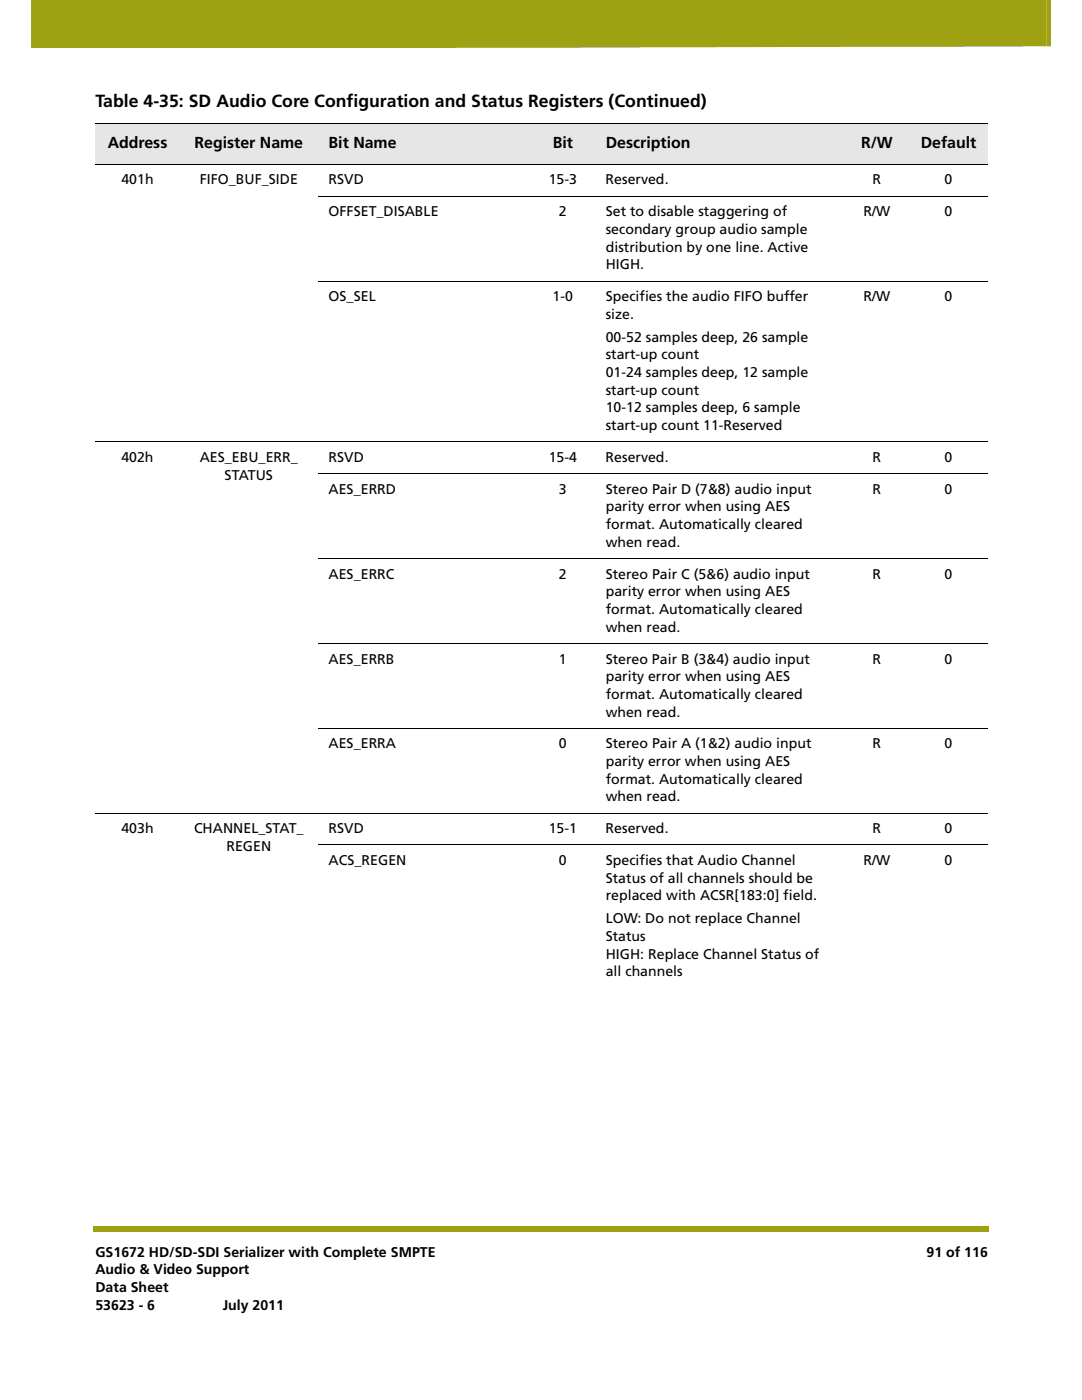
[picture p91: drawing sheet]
<svg xmlns="http://www.w3.org/2000/svg" width="216mm" height="279mm" viewBox="0 0 216 279" stroke-linecap="round" stroke-linejoin="round" font-family="sans-serif">
<defs><g id="words">
<text font-size="3.5" x="19" y="21.4">Table 4-35: SD Audio Core Configuration and Status Registers (Continued)</text>
<g font-size="3.2">
<text x="21.5" y="29.6">Address</text>
<text x="38.8" y="29.6">Register Name</text>
<text x="65.6" y="29.6">Bit Name</text>
<text x="110.3" y="29.6">Bit</text>
<text x="120.9" y="29.6">Description</text>
<text x="171.8" y="29.6">R/W</text>
<text x="183.7" y="29.6">Default</text>
</g>
<g font-size="2.8">
<text x="24.2" y="36.8">401h</text>
<text x="39.9" y="36.8">FIFO_BUF_SIDE</text>
<text x="65.6" y="36.8">RSVD</text>
<text x="109.5" y="36.8">15-3</text>
<text x="120.8" y="36.8">Reserved.</text>
<text x="174.1" y="36.8">R</text>
<text x="188.5" y="36.8">0</text>
<text x="65.6" y="43.2">OFFSET_DISABLE</text>
<text x="111.5" y="43.2">2</text>
<text x="120.9" y="43.2">Set to disable staggering of</text>
<text x="120.9" y="46.7">secondary group audio sample</text>
<text x="172.3" y="43.2">R/W</text>
<text x="188.5" y="43.2">0</text>
<text x="120.9" y="53.7">HIGH.</text>
<text x="120.9" y="50.2">distribution by one line. Active</text>
<text x="65.6" y="60.1">OS_SEL</text>
<text x="110.3" y="60.1">1-0</text>
<text x="120.9" y="60.1">Specifies the audio FIFO buffer</text>
<text x="120.9" y="63.6">size.</text>
<text x="172.3" y="60.1">R/W</text>
<text x="188.5" y="60.1">0</text>
<text x="120.9" y="68.2">00-52 samples deep, 26 sample</text>
<text x="120.9" y="71.7">start-up count</text>
<text x="120.9" y="75.2">01-24 samples deep, 12 sample</text>
<text x="120.9" y="78.8">start-up count</text>
<text x="120.9" y="82.3">10-12 samples deep, 6 sample</text>
<text x="120.9" y="85.8">start-up count 11-Reserved</text>
<text x="24.2" y="92.2">402h</text>
<text x="39.9" y="92.2">AES_EBU_ERR_</text>
<text x="44.8" y="95.7">STATUS</text>
<text x="65.6" y="92.2">RSVD</text>
<text x="109.5" y="92.2">15-4</text>
<text x="120.8" y="92.2">Reserved.</text>
<text x="174.1" y="92.2">R</text>
<text x="188.5" y="92.2">0</text>
<text x="65.6" y="98.5">AES_ERRD</text>
<text x="111.5" y="98.5">3</text>
<text x="120.9" y="98.5">Stereo Pair D (7&amp;8) audio input</text>
<text x="174.1" y="98.5">R</text>
<text x="188.5" y="98.5">0</text>
<text x="120.9" y="102.1">parity error when using AES</text>
<text x="120.9" y="105.6">format. Automatically cleared</text>
<text x="120.9" y="109.1">when read.</text>
<text x="65.6" y="115.5">AES_ERRC</text>
<text x="111.5" y="115.5">2</text>
<text x="120.9" y="115.5">Stereo Pair C (5&amp;6) audio input</text>
<text x="120.9" y="119">parity error when using AES</text>
<text x="174.1" y="115.5">R</text>
<text x="188.5" y="115.5">0</text>
<text x="120.9" y="122.5">format. Automatically cleared</text>
<text x="120.9" y="126.1">when read.</text>
<text x="65.6" y="132.4">AES_ERRB</text>
<text x="111.5" y="132.4">1</text>
<text x="120.9" y="132.4">Stereo Pair B (3&amp;4) audio input</text>
<text x="120.9" y="135.9">parity error when using AES</text>
<text x="174.1" y="132.4">R</text>
<text x="188.5" y="132.4">0</text>
<text x="120.9" y="143">when read.</text>
<text x="120.9" y="139.5">format. Automatically cleared</text>
<text x="65.6" y="149.4">AES_ERRA</text>
<text x="111.5" y="149.4">0</text>
<text x="120.9" y="149.4">Stereo Pair A (1&amp;2) audio input</text>
<text x="174.1" y="149.4">R</text>
<text x="188.5" y="149.4">0</text>
<text x="120.9" y="152.9">parity error when using AES</text>
<text x="120.9" y="159.9">when read.</text>
<text x="120.9" y="156.4">format. Automatically cleared</text>
<text x="24.2" y="166.3">403h</text>
<text x="38.7" y="166.3">CHANNEL_STAT_</text>
<text x="65.6" y="166.3">RSVD</text>
<text x="109.5" y="166.3">15-1</text>
<text x="120.8" y="166.3">Reserved.</text>
<text x="174.1" y="166.3">R</text>
<text x="188.5" y="166.3">0</text>
<text x="45.2" y="169.8">REGEN</text>
<text x="65.6" y="172.6">ACS_REGEN</text>
<text x="111.5" y="172.6">0</text>
<text x="120.9" y="172.6">Specifies that Audio Channel</text>
<text x="172.3" y="172.6">R/W</text>
<text x="188.5" y="172.6">0</text>
<text x="120.9" y="179.7">replaced with ACSR[183:0] field.</text>
<text x="120.9" y="176.1">Status of all channels should be</text>
<text x="120.9" y="184.3">LOW: Do not replace Channel</text>
<text x="120.9" y="187.8">Status</text>
<text x="120.9" y="191.3">HIGH: Replace Channel Status of</text>
<text x="120.9" y="194.9">all channels</text>
<text x="19" y="250.8">GS1672 HD/SD-SDI Serializer with Complete SMPTE</text>
<text x="184.9" y="250.8">91 of 116</text>
<text x="19" y="254.3">Audio &amp; Video Support</text>
<text x="19" y="257.9">Data Sheet</text>
<text x="19" y="261.4">53623 - 6</text>
<text x="44.4" y="261.4">July 2011</text>
</g>
</g></defs>
<g fill="#9da112">
<path d="M18.5 244.7h.5v1.1h-.5z"/>
<path d="M19 244.7h178.4v1.1h-178.4z"/>
</g>
<path d="M6.3 0h203.2v9.5h-203.2z" fill="#fff"/>
<g fill="#9da112">
<path d="M208.8 -.1h.8v9.3h-.8z"/>
<path d="M6.3 -.1h202.5v9.3l-202.5 .4z"/>
</g>
<path d="M95.2 248.9h24.3v9.5h-24.3z" fill="#fff"/>
<g fill="#e6e6e6">
<path d="M19 24.7h16.9v8.1h-16.9z"/>
<path d="M35.9 24.7h27.6v8.1h-27.6z"/>
<path d="M63.5 24.7h42.4v8.1h-42.4z"/>
<path d="M105.9 24.7h12.8v8.1h-12.8z"/>
<path d="M118.7 24.7h49.9v8.1h-49.9z"/>
<path d="M168.6 24.7h12.8v8.1h-12.8z"/>
<path d="M181.4 24.7h15.7v8.1h-15.7z"/>
</g>
<path d="M19 24.7h178.1M19 32.8h178.1M63.5 39.2h133.6M63.5 56.1h133.6M19 88.2h178.1M63.5 94.6h133.6M63.5 111.5h133.6M63.5 128.4h133.6M63.5 145.4h133.6M19 162.3h178.1M63.5 168.6h133.6" fill="none" stroke="#000" stroke-width=".2"/>
<use href="#words"/>
</svg>
